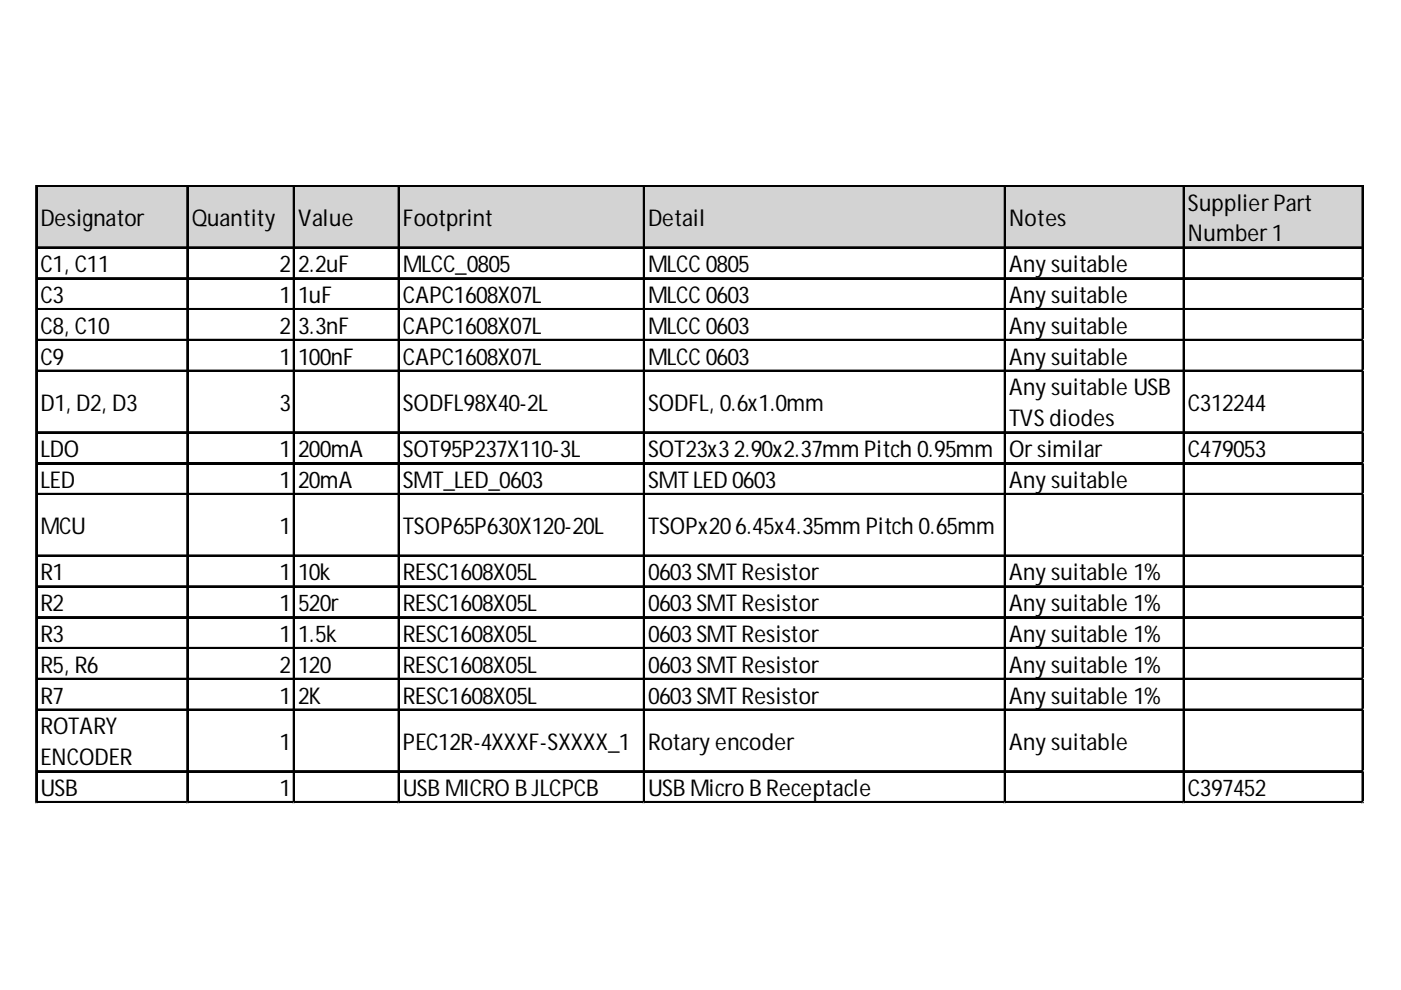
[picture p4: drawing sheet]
<svg xmlns="http://www.w3.org/2000/svg" width="297mm" height="210mm" viewBox="0 0 297 210" stroke-linecap="round" stroke-linejoin="round" font-family="sans-serif">
<defs><g id="words">
<g font-size="4.9">
<text x="8.6" y="47.9">Designator</text>
<text x="40.6" y="47.9">Quantity</text>
<text x="63.2" y="47.9">Value</text>
<text x="85.4" y="47.9">Footprint</text>
<text x="137.4" y="47.9">Detail</text>
<text x="213.9" y="47.9">Notes</text>
<text x="251.9" y="44.6">Supplier Part</text>
<text x="251.9" y="51.2">Number 1</text>
<text x="8.6" y="57.7">C1, C11</text>
<text x="59.3" y="57.7">2</text>
<text x="63.2" y="57.7">2.2uF</text>
<text x="85.4" y="57.7">MLCC_0805</text>
<text x="137.4" y="57.7">MLCC 0805</text>
<text x="213.9" y="57.7">Any suitable</text>
<text x="8.6" y="64.2">C3</text>
<text x="59.3" y="64.2">1</text>
<text x="63.2" y="64.2">1uF</text>
<text x="85.4" y="64.2">CAPC1608X07L</text>
<text x="137.4" y="64.2">MLCC 0603</text>
<text x="213.9" y="64.2">Any suitable</text>
<text x="8.6" y="70.8">C8, C10</text>
<text x="59.3" y="70.8">2</text>
<text x="63.2" y="70.8">3.3nF</text>
<text x="85.4" y="70.8">CAPC1608X07L</text>
<text x="137.4" y="70.8">MLCC 0603</text>
<text x="213.9" y="70.8">Any suitable</text>
<text x="8.6" y="77.3">C9</text>
<text x="59.3" y="77.3">1</text>
<text x="63.2" y="77.3">100nF</text>
<text x="85.4" y="77.3">CAPC1608X07L</text>
<text x="137.4" y="77.3">MLCC 0603</text>
<text x="213.9" y="77.3">Any suitable</text>
<text x="213.9" y="83.8">Any suitable USB</text>
<text x="8.6" y="87.1">D1, D2, D3</text>
<text x="59.3" y="87.1">3</text>
<text x="85.4" y="87.1">SODFL98X40-2L</text>
<text x="137.4" y="87.1">SODFL, 0.6x1.0mm</text>
<text x="251.9" y="87.1">C312244</text>
<text x="213.9" y="90.4">TVS diodes</text>
<text x="8.6" y="96.9">LDO</text>
<text x="59.3" y="96.9">1</text>
<text x="63.2" y="96.9">200mA</text>
<text x="85.4" y="96.9">SOT95P237X110-3L</text>
<text x="137.4" y="96.9">SOT23x32.90x2.37mm Pitch 0.95mm</text>
<text x="213.9" y="96.9">Or similar</text>
<text x="251.9" y="96.9">C479053</text>
<text x="8.6" y="103.4">LED</text>
<text x="59.3" y="103.4">1</text>
<text x="63.2" y="103.4">20mA</text>
<text x="85.4" y="103.4">SMT_LED_0603</text>
<text x="137.4" y="103.4">SMT LED 0603</text>
<text x="213.9" y="103.4">Any suitable</text>
<text x="8.6" y="113.2">MCU</text>
<text x="59.3" y="113.2">1</text>
<text x="85.4" y="113.2">TSOP65P630X120-20L</text>
<text x="137.4" y="113.2">TSOPx206.45x4.35mm Pitch 0.65mm</text>
<text x="8.6" y="123">R1</text>
<text x="59.3" y="123">1</text>
<text x="63.2" y="123">10k</text>
<text x="85.4" y="123">RESC1608X05L</text>
<text x="137.4" y="123">0603SMT Resistor</text>
<text x="213.9" y="123">Any suitable 1%</text>
<text x="8.6" y="129.6">R2</text>
<text x="59.3" y="129.6">1</text>
<text x="63.2" y="129.6">520r</text>
<text x="85.4" y="129.6">RESC1608X05L</text>
<text x="137.4" y="129.6">0603SMT Resistor</text>
<text x="213.9" y="129.6">Any suitable 1%</text>
<text x="8.6" y="136.1">R3</text>
<text x="59.3" y="136.1">1</text>
<text x="63.2" y="136.1">1.5k</text>
<text x="85.4" y="136.1">RESC1608X05L</text>
<text x="137.4" y="136.1">0603SMT Resistor</text>
<text x="213.9" y="136.1">Any suitable 1%</text>
<text x="8.6" y="142.6">R5, R6</text>
<text x="59.3" y="142.6">2</text>
<text x="63.2" y="142.6">120</text>
<text x="85.4" y="142.6">RESC1608X05L</text>
<text x="137.4" y="142.6">0603SMT Resistor</text>
<text x="213.9" y="142.6">Any suitable 1%</text>
<text x="8.6" y="149.2">R7</text>
<text x="59.3" y="149.2">1</text>
<text x="63.2" y="149.2">2K</text>
<text x="85.4" y="149.2">RESC1608X05L</text>
<text x="137.4" y="149.2">0603SMT Resistor</text>
<text x="213.9" y="149.2">Any suitable 1%</text>
<text x="8.6" y="155.7">ROTARY</text>
<text x="59.3" y="159">1</text>
<text x="85.4" y="159">PEC12R-4XXXF-SXXXX_1</text>
<text x="137.4" y="159">Rotary encoder</text>
<text x="213.9" y="159">Any suitable</text>
<text x="8.6" y="162.2">ENCODER</text>
<text x="8.6" y="168.8">USB</text>
<text x="59.3" y="168.8">1</text>
<text x="85.4" y="168.8">USB MICRO B JLCPCB</text>
<text x="137.4" y="168.8">USB Micro B Receptacle</text>
<text x="251.9" y="168.8">C397452</text>
</g>
</g></defs>
<path d="M7.9 39.6h281.3v13.1h-281.3z" fill="#d3d3d3"/>
<g fill="none" stroke="#000" stroke-width=".33">
<path d="M7.6 39.3v131M7.8 39.3v131M7.9 39.3h281.3M7.9 39.5h281.3M39.7 39.7v130.6M39.8 39.7v130.6M62.2 39.7v130.6M62.4 39.7v130.6M84.5 39.7v130.6M84.6 39.7v130.6M136.4 39.7v130.6M136.6 39.7v130.6"/>
<path d="M213 39.7v130.6M213.1 39.7v130.6M250.9 39.7v130.6M251.1 39.7v130.6M288.8 39.7v130.6M289 39.7v130.6M7.9 52.4h281.3M7.9 52.6h281.3M7.9 58.9h281.3M7.9 59.1h281.3M7.9 65.5h281.3M7.9 65.6h281.3"/>
<path d="M7.9 72h281.3M7.9 72.2h281.3M7.9 78.5h281.3M7.9 78.7h281.3M7.9 91.6h281.3M7.9 91.7h281.3M7.9 98.1h281.3M7.9 98.3h281.3M7.9 104.7h281.3M7.9 104.8h281.3M7.9 117.7h281.3M7.9 117.9h281.3"/>
<path d="M7.9 124.2h281.3M7.9 124.4h281.3M7.9 130.8h281.3M7.9 130.9h281.3M7.9 137.3h281.3M7.9 137.5h281.3M7.9 143.8h281.3M7.9 144h281.3M7.9 150.4h281.3M7.9 150.5h281.3M7.9 163.4h281.3M7.9 163.6h281.3"/>
<path d="M7.9 170h281.3M7.9 170.1h281.3"/>
</g>
<path d="M7.6 170.3v.1" fill="none" stroke="#e0e0e0" stroke-width=".33"/>
<path d="M7.6 170.3l.3 .1z" fill="#e0e0e0"/>
<path d="M39.7 170.3v.1" fill="none" stroke="#e0e0e0" stroke-width=".33"/>
<path d="M39.7 170.3l.3 .1z" fill="#e0e0e0"/>
<path d="M62.2 170.3v.1" fill="none" stroke="#e0e0e0" stroke-width=".33"/>
<path d="M62.2 170.3l.3 .1z" fill="#e0e0e0"/>
<path d="M84.5 170.3v.1" fill="none" stroke="#e0e0e0" stroke-width=".33"/>
<path d="M84.5 170.3l.3 .1z" fill="#e0e0e0"/>
<path d="M136.4 170.3v.1" fill="none" stroke="#e0e0e0" stroke-width=".33"/>
<path d="M136.4 170.3l.4 .1z" fill="#e0e0e0"/>
<path d="M213 170.3v.1" fill="none" stroke="#e0e0e0" stroke-width=".33"/>
<path d="M213 170.3l.3 .1z" fill="#e0e0e0"/>
<path d="M250.9 170.3v.1" fill="none" stroke="#e0e0e0" stroke-width=".33"/>
<path d="M250.9 170.3l.3 .1z" fill="#e0e0e0"/>
<path d="M288.8 170.3v.1" fill="none" stroke="#e0e0e0" stroke-width=".33"/>
<path d="M288.8 170.3l.4 .1z" fill="#e0e0e0"/>
<path d="M289.2 58.9h.1" fill="none" stroke="#e0e0e0" stroke-width=".33"/>
<path d="M289.2 58.9v.3z" fill="#e0e0e0"/>
<path d="M289.2 65.5h.1" fill="none" stroke="#e0e0e0" stroke-width=".33"/>
<path d="M289.2 65.5v.3z" fill="#e0e0e0"/>
<path d="M289.2 72h.1" fill="none" stroke="#e0e0e0" stroke-width=".33"/>
<path d="M289.2 72v.3z" fill="#e0e0e0"/>
<path d="M289.2 78.5h.1" fill="none" stroke="#e0e0e0" stroke-width=".33"/>
<path d="M289.2 78.5v.3z" fill="#e0e0e0"/>
<path d="M289.2 91.6h.1" fill="none" stroke="#e0e0e0" stroke-width=".33"/>
<path d="M289.2 91.6v.3z" fill="#e0e0e0"/>
<path d="M289.2 98.1h.1" fill="none" stroke="#e0e0e0" stroke-width=".33"/>
<path d="M289.2 98.1v.3z" fill="#e0e0e0"/>
<path d="M289.2 104.7h.1" fill="none" stroke="#e0e0e0" stroke-width=".33"/>
<path d="M289.2 104.7v.3z" fill="#e0e0e0"/>
<path d="M289.2 117.7h.1" fill="none" stroke="#e0e0e0" stroke-width=".33"/>
<path d="M289.2 117.7v.3z" fill="#e0e0e0"/>
<path d="M289.2 124.2h.1" fill="none" stroke="#e0e0e0" stroke-width=".33"/>
<path d="M289.2 124.2v.4z" fill="#e0e0e0"/>
<path d="M289.2 130.8h.1" fill="none" stroke="#e0e0e0" stroke-width=".33"/>
<path d="M289.2 130.8v.3z" fill="#e0e0e0"/>
<path d="M289.2 137.3h.1" fill="none" stroke="#e0e0e0" stroke-width=".33"/>
<path d="M289.2 137.3v.3z" fill="#e0e0e0"/>
<path d="M289.2 143.8h.1" fill="none" stroke="#e0e0e0" stroke-width=".33"/>
<path d="M289.2 143.8v.4z" fill="#e0e0e0"/>
<path d="M289.2 150.4h.1" fill="none" stroke="#e0e0e0" stroke-width=".33"/>
<path d="M289.2 150.4v.3z" fill="#e0e0e0"/>
<path d="M289.2 163.4h.1" fill="none" stroke="#e0e0e0" stroke-width=".33"/>
<path d="M289.2 163.4v.4z" fill="#e0e0e0"/>
<path d="M289.2 170h.1" fill="none" stroke="#e0e0e0" stroke-width=".33"/>
<path d="M289.2 170v.3z" fill="#e0e0e0"/>
<use href="#words"/>
</svg>
